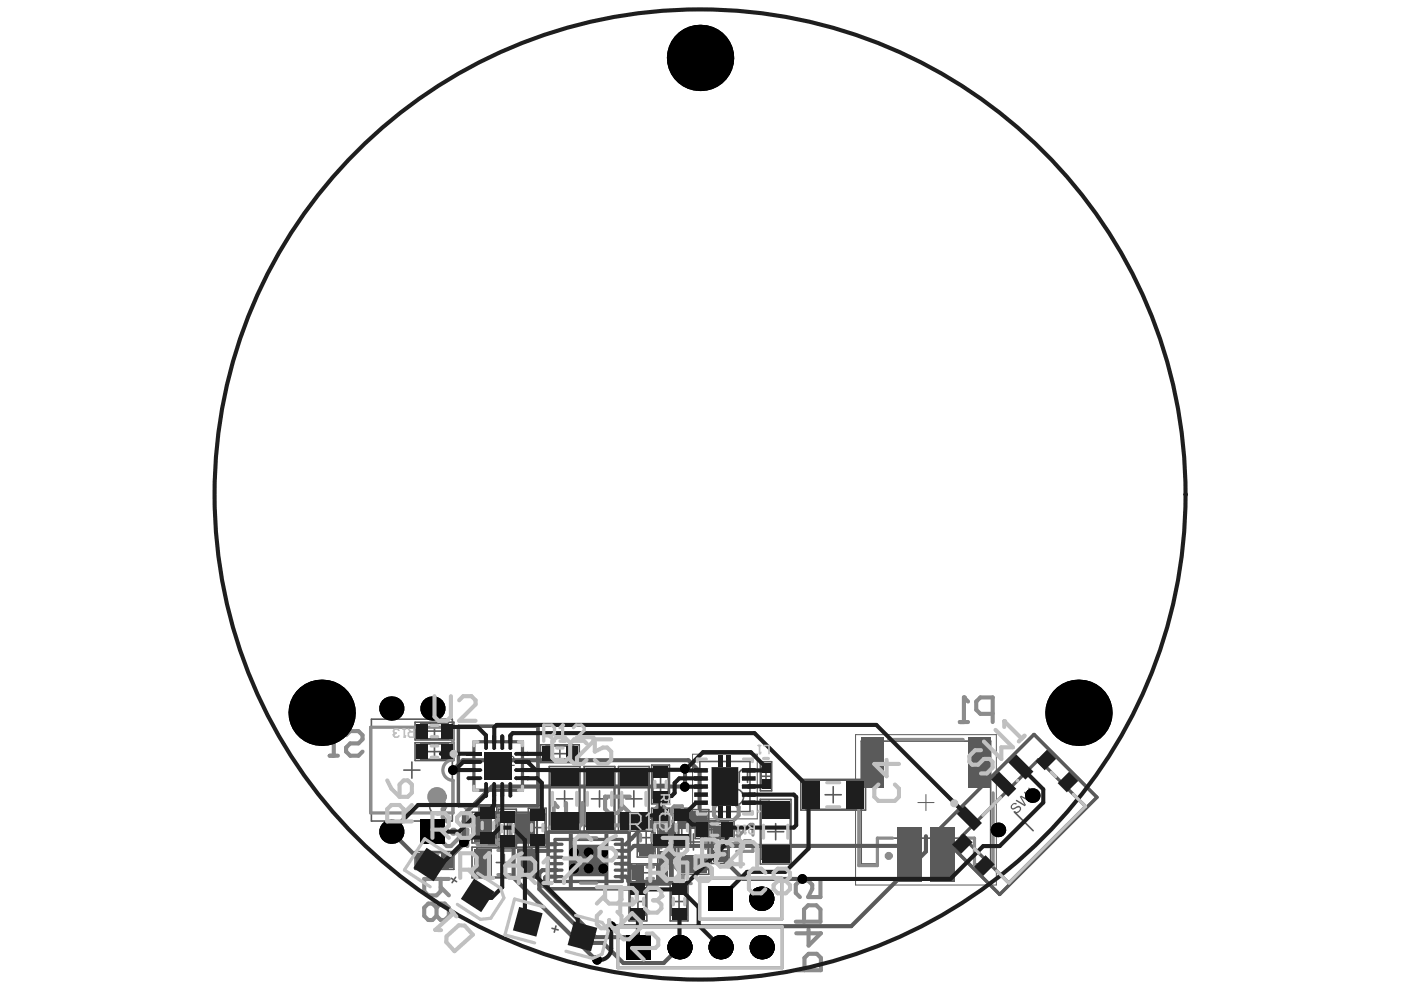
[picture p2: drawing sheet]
<svg xmlns="http://www.w3.org/2000/svg" width="297mm" height="210mm" viewBox="0 0 297 210" stroke-linecap="round" stroke-linejoin="round" font-family="sans-serif">
<path d="M123.1 182.4h3.4M124.8 180.7v3.5" fill="none" stroke="#5a5a5a" stroke-width=".34"/>
<path d="M116.2 176.4h17.2v12h-17.2zM117.7 178h14.2v8.9h-14.2z" fill="none" stroke="#5a5a5a" stroke-width=".69"/>
<g fill="#5a5a5a">
<path d="M124.9 181l.3-.2h1.8v.2h-1.2a.57 .57 0 0 0-.7 .4 .57 .57 0 0 0 .2 .7l1.7 .1v.2h-1.2a.8 .8 0 0 1-.9-.2 .8 .8 0 0 1-.1-.9z"/>
<path d="M124.8 179.4h2.2v.2l-.5 .6h-.3l.3-.5h-1.7z"/>
</g>
<g fill="none" stroke="#5a5a5a" stroke-width=".34">
<path d="M78.7 152.5h17.2v21.6h-17.2zM88 153.1h8.2v3.8h-8.2zM88 157.5h8.2v3.7h-8.2zM89.2 153.4h5.8v3.2h-5.8zM89.2 157.7h5.8v3.3h-5.8zM90.5 155h3.2M90.5 159.4h3.2M92.1 153.4v3.2M92.1 157.7v3.3M114.6 157.9h8.2v3.8h-8.2zM115.8 158.2h5.8v3.2h-5.8zM117.1 159.8h3.2"/>
<path d="M118.7 158.2v3.2M182.6 157.1h27.4v26.1h-3.4v-5.5h-20.6v5.5h-3.4zM85.6 163.3h3.4M87.3 161.6v3.4M100.1 172.2h13.7v6.5h-13.7zM100.1 179.6h13.7v6.5h-13.7zM101.1 179.8h11.7v6.2h-11.7zM101.1 172.4h11.7v6.2h-11.7zM101.6 170.9h3.7v8.2h-3.7zM101.8 175h3.3M101.8 172.1h3.3v5.8h-3.3zM103.4 173.4v3.3"/>
<path d="M103.9 162.4h3.4M105.2 175.5h3.4M105.6 160.7v3.4M105.7 179.8v-8.2h3.8v8.2M106 175.7h3.2M106 172.8h3.2v5.8h-3.2zM106.9 173.8v3.4M107.6 174.1v3.2M112 171.4h3.8v8.2h-3.8zM112.3 175.5h3.2M112.3 172.6h3.2v5.8h-3.2zM113.9 173.8v3.3"/>
<path d="M116.4 162.5h6.6v13.7h-6.6zM116.6 163.5h6.2v11.7h-6.2zM118 169.4h3.4M119.7 167.7v3.4M123.9 162.5h6.5v13.7h-6.5zM124 163.5h6.2v11.7h-6.2zM125.4 169.4h3.4M127.1 167.7v3.4M131.1 162.5h6.5v13.7h-6.5zM131.3 163.5h6.2v11.7h-6.2zM132.7 169.4h3.4M134.4 167.7v3.4"/>
<path d="M135.1 173.5h3.8v8.2h-3.8zM135.4 177.6h3.2M135.4 174.7h3.2v5.8h-3.2zM137 176v3.2M138.2 171.4h3.7v8.2h-3.7zM138.2 162.2h3.7v8.2h-3.7zM138.4 175.5h3.3M138.4 166.3h3.3M138.4 172.6h3.3v5.8h-3.3zM138.4 163.4h3.3v5.8h-3.3zM139.5 175h3.7v8.2h-3.7zM139.7 179.1h3.3"/>
<path d="M139.7 176.2h3.3v5.8h-3.3zM140.1 164.7v3.3M140.1 173.8v3.3M141.4 177.5v3.2M142.7 171.4h3.7v8.2h-3.7zM142.9 175.5h3.3M142.9 172.6h3.3v5.8h-3.3zM143.8 171.7h6.5v13.7h-6.5zM143.9 172.7h6.2v11.6h-6.2zM144.5 173.8v3.3M145.3 178.5h3.4M147 176.8v3.4"/>
<path d="M147.4 174h8.2v3.8h-8.2zM148.4 161.5h10.6v10.6h-10.6zM148.6 174.3h5.8v3.2h-5.8zM149.9 175.9h3.2M150.8 174.8h3.8v8.3h-3.8zM151.1 179h3.2M151.1 176h3.2v5.9h-3.2zM151.5 174.3v3.2M152.7 177.3v3.3M161.2 169.5h6.5v13.7h-6.5zM161.2 161.5h2.4v6.2h-2.4zM161.4 170.5h6.1v11.7h-6.1z"/>
<path d="M161.4 164.6h2M161.4 162.7h2v3.8h-2zM162.4 163.6v2M162.7 176.3h3.5M164.5 174.6v3.5M169.8 165.2h13.7v6.6h-13.7zM170.8 165.4h11.7v6.2h-11.7zM174.9 168.5h3.5M176.7 166.8v3.4M215 172.1l4.1 4M219.1 172.1l-4.1 4M88 180.6h8.2v3.7h-8.2z"/>
<path d="M89.2 180.8h5.8v3.3h-5.8zM90.5 182.4h3.2M92.1 180.8v3.3M105.2 182.9h3.4M106.9 181.2v3.4M133.4 187h3.7v8.3h-3.7zM133.6 191.1h3.3M133.6 188.2h3.3v5.9h-3.3zM133.8 183.2h8.2v3.7h-8.2zM135 183.4h5.8v3.3h-5.8zM135.3 189.5v3.3M136.2 185h3.3"/>
<path d="M137.9 183.4v3.3M142.1 187h3.8v8.3h-3.8zM142.3 191.1h3.3M142.3 188.2h3.3v5.9h-3.3zM144 189.5v3.3"/>
<circle cx="92.8" cy="171" r="1.71"/>
<circle cx="155.9" cy="169" r="1.71"/>
</g>
<path d="M146.8 159.9h13.8v13.7h-13.8zM181.4 155.8h29.8v31.8h-29.8zM194.6 170.2h3.4M196.3 168.4v3.5" fill="none" stroke="#5a5a5a" stroke-width=".21"/>
<path d="M97.2 154h16.9v16.8h-16.9zM198.6 176.3l20.6-20.6 13.4 13.3-20.6 20.7z" fill="none" stroke="#5a5a5a" stroke-width=".69"/>
<g fill="#5a5a5a">
<path d="M214.4 170.7a.95 .95 0 0 1 1.2-.3l-.2 .2a.53 .53 0 0 0-.7 .1 .53 .53 0 0 0 0 .7l.4-.1a.96 .96 0 0 1 1.2-.3 .93 .93 0 0 1-.6 1.4l-.5-.1-.2-.1 .2-.2a.63 .63 0 0 0 .8 0 .63 .63 0 0 0 .1-.8l-.6 .1a.67 .67 0 0 1-.6 .3 .67 .67 0 0 1-.6-.4z"/>
<path d="M215.5 169.5l1.7 1.1-1-1.7 .3-.2 1.6 .9-1-1.6 .3-.2 1.1 1.9-.3 .3-1.6-1.1 .9 1.8-.2 .2-2-1.1z"/>
<path d="M218.1 166.9l1.6 1.6-.2 .2-1.2-1.2-.1 .6-.2-.2z"/>
<path d="M105.6 160.2h.3v1.3a.52 .52 0 0 0 .7 .6 .51 .51 0 0 0 .4-.6v-1.3h.3v1.3a.85 .85 0 0 1-1.2 .9l-.5-.3z"/>
<path d="M107.8 160.4a.74 .74 0 0 1 1.2 .1 .74 .74 0 0 1-.4 1.1l-.6 .5h1.1v.3h-1.5l.1-.3 .5-.6a.76 .76 0 0 0 .6-.8 .41 .41 0 0 0-.5-.3 .41 .41 0 0 0-.3 .4h-.3z"/>
</g>
<path d="M97.2 154h16.9v16.8h-16.9zM100.5 157.3h10.3v10.3h-10.3zM198.6 176.3l20.6-20.6 13.4 13.3-20.6 20.7zM203.9 177.3l16.3-16.3 9.9 10-16.2 16.2z" fill="none" stroke="#5a5a5a" stroke-width=".69"/>
<path d="M95.7 186.2l1.1 .7M96.6 186l-.7 1.1M117 196.8l1.4 .4M117.9 196.3l-.4 1.4" fill="none" stroke="#5a5a5a" stroke-width=".34"/>
<path d="M154.1 165v.5l.5 .4h.8l.5-.4M156.7 165.9v-2.2l.5-.4h.9l.4 .4v2.2" fill="none" stroke="#5a5a5a" stroke-width=".35"/>
<circle cx="154.1" cy="165" r=".17" fill="#5a5a5a"/>
<path d="M154.6 164.6l-.5 .4M154.6 164.6h.4M155.9 163.7l-.5-.4h-.8l-.5 .4v.5l.5 .4" fill="none" stroke="#5a5a5a" stroke-width=".35"/>
<g fill="none" stroke="#8c8c8c" stroke-width=".69">
<path d="M188.4 156.8h15.8M96.1 161.1v-6.9h-17.5v18.2h17.5v-6.9M105.6 178h2.7M105.6 172.9h2.7M123.1 177.6h3.4M135.8 176.9v1.4M138.2 176.9v1.4M140.2 178.4v1.4M142.6 178.4v1.4M144.4 177.1v2.8M149.6 177.1v2.8M151.5 178.3v1.3"/>
<path d="M153.9 178.3v1.3M182.1 168.1v15.4h3.9v-5.8h3.3M210.6 168.1v15.4h-4v-5.8h-3.2M91.4 181.2h1.4M91.4 183.6h1.4M105.6 180.3h2.7M105.6 185.4h2.7M123.1 187.2h3.4M131 196.5h34.9v8.7h-34.9zM137.2 186.2h1.4M137.2 183.8h1.4M148.3 186.2h17.5v8.7h-17.5z"/>
</g>
<path d="M101.3 179h1.7M102.1 173.7v5.3M104.8 174.6l.8-.9h1.8l.8 .9v3.5l-.8 .9h-1.8l-.8-.9" fill="none" stroke="#8c8c8c" stroke-width=".87"/>
<circle cx="102.1" cy="173.7" r=".44" fill="#8c8c8c"/>
<path d="M102.1 173.7l.9 .9M116.5 175.5h1.8M117.4 170.2v5.3M120 170.2v4.4l.9 .9h1.7l.9-.9v-4.4" fill="none" stroke="#8c8c8c" stroke-width=".87"/>
<circle cx="117.4" cy="170.2" r=".44" fill="#8c8c8c"/>
<path d="M70.8 155v5.2M73.4 155.9l.9-.9h1.7l.9 .9v.8l-.9 .9h-1.7l-.9 .9v.9l.9 .8h1.7l.9-.8M69.9 160.2h1.7M117.4 170.2l.9 .9" fill="none" stroke="#8c8c8c" stroke-width=".87"/>
<circle cx="70.8" cy="155" r=".44" fill="#8c8c8c"/>
<path d="M70.8 155l.8 .9M128.3 175h5.2M131.8 168.9v2.6l-.9 .9h-1.7l-.9-.9v-2.6h5.2M131.8 170.6l1.7 1.8M133.5 174.1v1.8M92.6 192.5l-.9-.9h-.9l-.9 .9v1.7l.9 .9h.9l.9-.9M92.6 192.5l.8-.9h.9l.9 .9v1.7l-.9 .9h-.9l-.8-.9M92.6 192.5v1.7M93.4 186.4v2.6l-.8 .8h-1.8l-.9-.8v-2.6h5.3M93.4 188.1l1.8 1.7" fill="none" stroke="#8c8c8c" stroke-width=".87"/>
<path d="M141.2 171.4l-.5-.5h-1.2l-.6 .5v.6l2.3 2.3h-2.3M143.5 173.2l-1.1 1.1M144.7 173.2h-1.8l-.5-.6v-1.2l.5-.5h1.8v3.4M156.2 177.1h.6l2.3-2.3h.5v2.3M156.2 178.2l1.1 1.2M145.4 182.2v1.7l-.6 .6h-1.1l-.6-.6v-1.7h3.5M145.4 183.3l1.2 1.2M146.6 187.3h-3.5l1.7-1.7v2.3M156.2 180.5h3.4v-1.7l-.5-.6h-1.2l-.6 .6v1.7" fill="none" stroke="#8c8c8c" stroke-width=".69"/>
<circle cx="128.3" cy="175" r=".44" fill="#8c8c8c"/>
<path d="M203.5 153.1h1.7M204.4 147.9v5.2M210.5 151.4h-2.6l-.9-.9v-1.8l.9-.8h2.6v5.2M129.2 174.1l-.9 .9M168.7 195.4h5.3v-2.6l-.9-.9h-1.8l-.8 .9v2.6M171.4 197v3.5l2.6-2.6h-5.2M174 186.7v3.5h-2.7l.9-1.7v-.9l-.9-.9h-1.7l-.9 .9v1.7l.9 .9M168.8 205.7h5.2v-2.6l-.8-.9h-1.8l-.8 .9v2.6" fill="none" stroke="#8c8c8c" stroke-width=".87"/>
<circle cx="204.4" cy="147.9" r=".44" fill="#8c8c8c"/>
<path d="M204.4 147.9l.8 .8M152.3 173.7l-.9-.8v-1.8l.9-.9h3.4l.9 .9v1.8l-.9 .8M152.3 175.5l-.9 .8v1.8l.9 .9h.8" fill="none" stroke="#8c8c8c" stroke-width=".87"/>
<circle cx="153.1" cy="179" r=".44" fill="#8c8c8c"/>
<path d="M94.7 174.2l-.8-.9v-1.7l.8-.9h3.5l.9 .9v1.7l-.9 .9M94.7 175.9l-.8 .9v1.7l.8 .9h.9l3.5-3.5v3.5M154 178.1l-.9 .9M154 177.2v.9M155.7 175.5l.9 .8v1.8l-.9 .9h-.8l-.9-.9" fill="none" stroke="#8c8c8c" stroke-width=".87"/>
<g fill="none" stroke="#8c8c8c" stroke-width=".86">
<circle cx="96.1" cy="176.3" r=".43"/>
<circle cx="114.8" cy="187.5" r=".43"/>
<circle cx="188.4" cy="181.5" r=".43"/>
</g>
<path d="M96.1 161.1a2.18 2.18 0 0 0-2.2 2.2 2.18 2.18 0 0 0 2.2 2.2" fill="none" stroke="#8c8c8c" stroke-width=".69"/>
<circle cx="92.6" cy="168.9" r="1.03" fill="none" stroke="#8c8c8c" stroke-width="2.1"/>
<g fill="#5a5a5a">
<path d="M116.6 185.5h2.5a.34 .34 0 0 1 .4 .4 .34 .34 0 0 1-.4 .3h-2.5z"/>
<path d="M116.6 184.2h2.5a.34 .34 0 0 1 .4 .3 .34 .34 0 0 1-.4 .3h-2.5z"/>
<path d="M116.6 182.8h2.5a.34 .34 0 0 1 .4 .3 .34 .34 0 0 1-.4 .4h-2.5z"/>
<path d="M116.6 181.4h2.5a.34 .34 0 0 1 .4 .4 .34 .34 0 0 1-.4 .3h-2.5z"/>
<path d="M116.6 180h2.5a.34 .34 0 0 1 .4 .4 .34 .34 0 0 1-.4 .3h-2.5z"/>
<path d="M116.6 178.7h2.5a.34 .34 0 0 1 .4 .3 .34 .34 0 0 1-.4 .4h-2.5z"/>
<path d="M130.2 178.8l.2-.1h2.6v.7h-2.6l-.2-.2z"/>
<path d="M130.2 180.2l.2-.2h2.6v.7h-2.6l-.2-.1z"/>
<path d="M130.2 181.6l.2-.2h2.6v.7h-2.6l-.2-.2z"/>
<path d="M130.2 182.9l.2-.1h2.6v.7h-2.6l-.3-.3z"/>
<path d="M130.2 184.3l.2-.1h2.6v.6h-2.6l-.2-.1z"/>
<path d="M130.2 185.7l.2-.2h2.6v.7h-2.6l-.2-.1z"/>
<path d="M120.6 176.8h.9v2.3h6.6v-2.3h.9v11.3h-.9v-2.3h-6.6v2.3h-.9z"/>
</g>
<path d="M108.9 179.2v6.9l17.4 17.4 .3-.1 .3 .3M134.4 179.3h56.7l1.8 1.8M147 173.9l1.3 1.3h2.8l.8 .7h.8M196.3 177.3v3.3l-15.8 15.8h-50.9M115.8 185.9l-.2 .2v1.9l10.7 10.7h6.9l2.2 2.1M118 184.5h-3l-.7 .6v3.4l11.5 11.4h2.1l4.3 4.3h8.5M131.6 185.9h1.1l.5 .5v.4l.6 .6h8.2M131.6 183.1h1.7l.8 .8M152.7 181.5l4.8 4.9h12.6" fill="none" stroke="#5a5a5a" stroke-width=".87"/>
<circle cx="134.1" cy="183.9" r=".44" fill="#5a5a5a"/>
<g fill="none" stroke="#5a5a5a" stroke-width=".87">
<path d="M83 176.3l6.1 6.1h.4M96 163.3l2.1-2.1h47.8l2.4 2.4v8.8l.2 .2h.8M111.6 175.5v1l-2.7 2.7M113.4 177.6h1.5l1.4 1.4h1.7M134 177.7v.1M134.4 179.3l-1 1.1h-1.8M136.8 174.9l-4.2 4.2M145.2 163v3M145.7 166.8h-41.4l-5.9 5.9v6.2l-2.5 2.4h-.4l-.8 .8v.3M147 173.9l-1.4 1.4-5 .1-.2-.2h-3.3l-.1-.2M112.2 180.4h4.4M115.8 185.9h2.2"/>
<path d="M134.1 183.9l.8 .7M142.4 181.1v5.8l-.4 .5M144.1 200.8l-3.4 3.4"/>
</g>
<g fill="#000">
<circle cx="148.4" cy="12.3" r="7"/>
<circle cx="68.2" cy="151.1" r="7"/>
<circle cx="83" cy="150.2" r="2.57"/>
<circle cx="91.7" cy="150.2" r="2.57"/>
<circle cx="228.7" cy="151.1" r="7"/>
<circle cx="83" cy="176.3" r="2.57"/>
<circle cx="96" cy="163.3" r="1.03"/>
<circle cx="98.4" cy="178.6" r="1.03"/>
<circle cx="145.2" cy="166.8" r="1.03"/>
<circle cx="145.2" cy="163" r="1.03"/>
<circle cx="152" cy="164.2" r=".86"/>
<circle cx="152" cy="169.3" r=".86"/>
<circle cx="153.7" cy="166.8" r=".86"/>
<circle cx="155.4" cy="164.2" r=".86"/>
<circle cx="155.4" cy="169.3" r=".86"/>
<circle cx="211.6" cy="176" r="1.54"/>
<circle cx="218.9" cy="168.7" r="1.54"/>
<circle cx="121.7" cy="184.2" r="1.03"/>
<circle cx="121.7" cy="180.7" r="1.03"/>
<circle cx="124.8" cy="184.2" r="1.03"/>
<circle cx="124.8" cy="180.7" r="1.03"/>
<circle cx="127.9" cy="184.2" r="1.03"/>
<circle cx="127.9" cy="180.7" r="1.03"/>
<circle cx="129.6" cy="196.4" r="1.03"/>
<circle cx="161.4" cy="190.5" r="2.57"/>
<circle cx="170.1" cy="186.4" r="1.03"/>
<circle cx="126.6" cy="203.5" r="1.03"/>
<circle cx="144.1" cy="200.8" r="2.57"/>
<circle cx="152.8" cy="200.8" r="2.57"/>
<circle cx="161.5" cy="200.8" r="2.57"/>
</g>
<g fill="#000">
<path d="M89.1 173.8h5.2v5.1h-5.2z" fill-rule="evenodd"/>
<path d="M132.8 198.3h5.1v5.1h-5.1z" fill-rule="evenodd"/>
<path d="M132.8 198.3h5.1v5.1h-5.1z" fill-rule="evenodd"/>
<path d="M150.1 188h5.2v5.1h-5.2z" fill-rule="evenodd"/>
<path d="M150.1 188h5.2v5.1h-5.2z" fill-rule="evenodd"/>
</g>
<g fill="#5a5a5a">
<path d="M151.1 175.2h3.1v2.4h-3.1z" fill-rule="evenodd"/>
<path d="M151.1 180.3h3.1v2.4h-3.1z" fill-rule="evenodd"/>
<path d="M144.1 172h5.8v3.8h-5.8z" fill-rule="evenodd"/>
<path d="M144.1 181.3h5.8v3.7h-5.8z" fill-rule="evenodd"/>
<path d="M135.5 179h3v2.4h-3z" fill-rule="evenodd"/>
<path d="M135.5 173.8h3v2.4h-3z" fill-rule="evenodd"/>
<path d="M100.4 172.6h3.8v5.8h-3.8z" fill-rule="evenodd"/>
<path d="M109.7 172.6h3.8v5.8h-3.8z" fill-rule="evenodd"/>
<path d="M109.7 180h3.8v5.8h-3.8z" fill-rule="evenodd"/>
<path d="M100.4 180h3.8v5.8h-3.8z" fill-rule="evenodd"/>
<path d="M139.8 180.5h3.1v2.4h-3.1z" fill-rule="evenodd"/>
<path d="M139.8 175.3h3.1v2.4h-3.1z" fill-rule="evenodd"/>
<path d="M134.1 183.5h2.4v3.1h-2.4z" fill-rule="evenodd"/>
<path d="M139.2 183.5h2.4v3.1h-2.4z" fill-rule="evenodd"/>
<path d="M182.6 156.4h4.8v10.7h-4.8z" fill-rule="evenodd"/>
<path d="M205.2 156.4h4.8v10.7h-4.8z" fill-rule="evenodd"/>
<path d="M190.3 175.3h5.2v11.7h-5.2z" fill-rule="evenodd"/>
<path d="M197.2 175.3h5.1v11.7h-5.1z" fill-rule="evenodd"/>
<path d="M93.5 180.9h2.4v3.1h-2.4z" fill-rule="evenodd"/>
<path d="M88.3 180.9h2.4v3.1h-2.4z" fill-rule="evenodd"/>
</g>
<g fill="#5a5a5a">
<circle cx="118" cy="185.9" r=".31"/>
<circle cx="118" cy="184.5" r=".31"/>
<circle cx="118" cy="183.1" r=".31"/>
<circle cx="118" cy="181.8" r=".31"/>
<circle cx="118" cy="180.4" r=".31"/>
<circle cx="118" cy="179" r=".31"/>
<circle cx="131.6" cy="179" r=".31"/>
<circle cx="131.6" cy="180.4" r=".31"/>
<circle cx="131.6" cy="181.8" r=".31"/>
<circle cx="131.6" cy="183.1" r=".31"/>
<circle cx="131.6" cy="184.5" r=".31"/>
<circle cx="131.6" cy="185.9" r=".31"/>
<circle cx="124.8" cy="182.4" r="3"/>
</g>
<path d="M104.8 157.3v-3.1l.5-.5h80.5l19.7 19.8M108.7 155.4h51.3l12 12.1v1l-.6 .6v10.8l-4.9 5M216.4 162.6l4.8 4.8v2.8l-9.2 9.2h-3.5l-7 7h-31.4M129.6 196.4v4.7" fill="none" stroke="#1e1e1e" stroke-width=".87"/>
<circle cx="126.6" cy="203.5" r=".44" fill="#1e1e1e"/>
<path d="M159.2 159.5l3 3M103 168.7h-.2l-2 2M103.1 167.5v1.2M103.1 168.7h-.1M148.6 165.1l-4.6-.1-1 1M148.6 166.8h-2.9" fill="none" stroke="#1e1e1e" stroke-width=".87"/>
<circle cx="162" cy="162.3" r=".44" fill="#1e1e1e"/>
<path d="M159.2 159.5h-10.1l-3.9 3.8M88.6 170.7h12.2M96.1 163.3h-.1M96.1 163.3h.4M102.5 177.5l-2.8 .1-1 1h-.5l-5.2 5.2h-.2M108.6 175.5h-2.6l-2.6 2.5M143 166v2.1l-.6 .7h-2.2l-.1 .1M145.2 163l-.2 .2-4.9 .1M158.8 168.5h9.5l.5 .5v6l-.5 .5h-13.4l-.8 .7v2.6M135.3 188.6h9l3.8 3.8v3.8l4.7 4.6M166.5 184.9h-8.1l-5.7 5.6" fill="none" stroke="#1e1e1e" stroke-width=".87"/>
<circle cx="162.2" cy="162.5" r=".44" fill="#1e1e1e"/>
<g fill="none" stroke="#1e1e1e" stroke-width=".87">
<path d="M93.5 159.8h7.1M93.9 159.8h.1M94.7 155l.8-.9h5.8l1.7 1.8 .1 1.5M104.8 157.3v.1M106.5 156.2v1.2M108.7 155.4l-.5 .6v1.4M117 158.8l-1 1M88.6 170.7l-5.6 5.6M100.6 161.6h-2.4l-1.7 1.7h4.1M104.8 167.5v3.2l-.4 .3v1.1l-.7 .8-.6-.3h-2l-3.8 3.7h-5.6M106.5 167.5v6.3M107.6 178.3h-.4l-.7 .7v9.1l-2.3 2.3h-.7"/>
<path d="M108.6 175.5l2.7 2.6v17.3M110.7 161.6h1.2M110.7 165h1.2M111.9 165h.1M113.9 165l1 1M113.9 178v8l8.6 8.6v1.7l2.3 2.3M116.7 163.3h1.6l1.4 1.4M119.7 163.3h5.5M125.2 163.3h14.9M125.2 163.3l1.5 1.4h.4M140.1 168.9v4h-4.6l-1.1 1.1M144.5 172.9h.4"/>
<path d="M144.9 172.9l1.9 1.9h1.4l.7 .8v.3M145.2 163.3h3.4M147.5 170.2l-2.6 2.7M154.1 178.8l-9.8 9.8M158.8 170.2h4.3l1.5 1.5M162.4 166.3l-.4 .4-3.2 .1M162.4 162.9l-.4 .4h-3.2M135.3 193.7l.1 7.1M144 193.7l.1 7.1"/>
</g>
<circle cx="111.9" cy="161.6" r=".44" fill="#1e1e1e"/>
<path d="M110.7 159.8h5.3M107.3 173.8h.1M111.9 165h2M111.9 161.6l1.7 1.7M113.6 163.3h.1M114.9 166v7M116.7 163.3h-6" fill="none" stroke="#1e1e1e" stroke-width=".87"/>
<circle cx="121.8" cy="204.2" r=".44" fill="#1e1e1e"/>
<path d="M121.7 204.1l.1 .1" fill="none" stroke="#1e1e1e" stroke-width=".87"/>
<g fill="#1e1e1e">
<path d="M154.1 170.9h.9v2.4h-.9z" fill-rule="evenodd"/>
<path d="M152.4 170.9h.9v2.4h-.9z" fill-rule="evenodd"/>
<path d="M152.4 160.3h.9v2.4h-.9z" fill-rule="evenodd"/>
<path d="M154.1 160.3h.9v2.4h-.9z" fill-rule="evenodd"/>
</g>
<g fill="none" stroke="#1e1e1e" stroke-width=".87">
<path d="M129.6 201.1a2.5 2.5 0 0 1-3 2.4"/>
<circle cx="148.5" cy="104.8" r="102.9"/>
</g>
<g fill="#000">
<circle cx="148.4" cy="12.3" r="7"/>
<circle cx="68.2" cy="151.1" r="7"/>
<circle cx="83" cy="150.2" r="2.57"/>
<circle cx="91.7" cy="150.2" r="2.57"/>
<circle cx="228.7" cy="151.1" r="7"/>
<circle cx="83" cy="176.3" r="2.57"/>
<circle cx="96" cy="163.3" r="1.03"/>
<circle cx="98.4" cy="178.6" r="1.03"/>
<circle cx="145.2" cy="166.8" r="1.03"/>
<circle cx="145.2" cy="163" r="1.03"/>
<circle cx="152" cy="164.2" r=".86"/>
<circle cx="152" cy="169.3" r=".86"/>
<circle cx="153.7" cy="166.8" r=".86"/>
<circle cx="155.4" cy="164.2" r=".86"/>
<circle cx="155.4" cy="169.3" r=".86"/>
<circle cx="211.6" cy="176" r="1.54"/>
<circle cx="218.9" cy="168.7" r="1.54"/>
<circle cx="121.7" cy="184.2" r="1.03"/>
<circle cx="121.7" cy="180.7" r="1.03"/>
<circle cx="124.8" cy="184.2" r="1.03"/>
<circle cx="124.8" cy="180.7" r="1.03"/>
<circle cx="127.9" cy="184.2" r="1.03"/>
<circle cx="127.9" cy="180.7" r="1.03"/>
<circle cx="129.6" cy="196.4" r="1.03"/>
<circle cx="161.4" cy="190.5" r="2.57"/>
<circle cx="170.1" cy="186.4" r="1.03"/>
<circle cx="126.6" cy="203.5" r="1.03"/>
<circle cx="144.1" cy="200.8" r="2.57"/>
<circle cx="152.8" cy="200.8" r="2.57"/>
<circle cx="161.5" cy="200.8" r="2.57"/>
</g>
<g fill="#000">
<path d="M89.1 173.8h5.2v5.1h-5.2z" fill-rule="evenodd"/>
<path d="M132.8 198.3h5.1v5.1h-5.1z" fill-rule="evenodd"/>
<path d="M132.8 198.3h5.1v5.1h-5.1z" fill-rule="evenodd"/>
<path d="M150.1 188h5.2v5.1h-5.2z" fill-rule="evenodd"/>
<path d="M150.1 188h5.2v5.1h-5.2z" fill-rule="evenodd"/>
</g>
<g fill="#1e1e1e">
<path d="M210.1 165.3l1.7-1.7 3.7 3.6-1.7 1.7z" fill-rule="evenodd"/>
<path d="M213.8 161.7l1.7-1.7 3.6 3.6-1.7 1.7z" fill-rule="evenodd"/>
<path d="M202.9 172.6l1.7-1.7 3.6 3.6-1.7 1.7z" fill-rule="evenodd"/>
<path d="M201.8 179.1l2.5-2.5 1.9 2-2.4 2.4z" fill-rule="evenodd"/>
<path d="M219.6 161.4l2.4-2.5 1.9 2-2.4 2.4z" fill-rule="evenodd"/>
<path d="M206.5 183.7l2.5-2.4 1.9 2-2.4 2.4z" fill-rule="evenodd"/>
<path d="M224.2 166.1l2.5-2.5 1.9 2-2.4 2.4z" fill-rule="evenodd"/>
<path d="M143 171.7h3.1v2.4h-3.1z" fill-rule="evenodd"/>
<path d="M143 176.8h3.1v2.4h-3.1z" fill-rule="evenodd"/>
<path d="M138.5 171.7h3.1v2.4h-3.1z" fill-rule="evenodd"/>
<path d="M138.5 176.8h3.1v2.4h-3.1z" fill-rule="evenodd"/>
<path d="M100.5 186.3l4.3 2.8-2.8 4.3-4.3-2.8z" fill-rule="evenodd"/>
<path d="M90.4 179.7l4.4 2.8-2.8 4.4-4.4-2.8z" fill-rule="evenodd"/>
<path d="M142.4 187.4h3.1v2.4h-3.1z" fill-rule="evenodd"/>
<path d="M142.4 192.5h3.1v2.4h-3.1z" fill-rule="evenodd"/>
<path d="M133.7 187.4h3.1v2.4h-3.1z" fill-rule="evenodd"/>
<path d="M133.7 192.5h3.1v2.4h-3.1z" fill-rule="evenodd"/>
<path d="M151 162.7h5.4l.1 .1v7.9l-.1 .2h-5.4l-.1-.2v-7.9z" fill-rule="evenodd"/>
<path d="M157.5 169.7h2.5l.2 .2v.6l-.2 .2h-2.5l-.2-.2v-.6z" fill-rule="evenodd"/>
<path d="M157.3 168.2l.2-.2h2.5l.2 .2v.6l-.2 .2h-2.5l-.2-.2z" fill-rule="evenodd"/>
<path d="M157.3 166.5l.2-.2h2.5l.2 .2v.6l-.2 .1h-2.5l-.2-.1z" fill-rule="evenodd"/>
<path d="M157.3 164.7l.2-.1h2.5l.2 .1v.7l-.2 .1h-2.5l-.2-.1z" fill-rule="evenodd"/>
<path d="M157.5 162.9h2.5l.2 .1v.6l-.2 .2h-2.5l-.2-.2v-.6z" fill-rule="evenodd"/>
<path d="M147.2 163l.1-.1h2.6l.2 .1v.6l-.2 .2h-2.6l-.1-.2z" fill-rule="evenodd"/>
<path d="M147.2 164.7l.1-.1h2.6l.2 .1v.7l-.2 .1h-2.6l-.1-.1z" fill-rule="evenodd"/>
<path d="M147.2 166.5l.1-.2h2.6l.2 .2v.6l-.2 .1h-2.6l-.1-.1z" fill-rule="evenodd"/>
<path d="M147.2 168.2l.1-.2h2.6l.2 .2v.6l-.2 .2h-2.6l-.1-.2z" fill-rule="evenodd"/>
<path d="M147.2 169.9l.1-.2h2.6l.2 .2v.6l-.2 .2h-2.6l-.1-.2z" fill-rule="evenodd"/>
<path d="M88.3 153.5h2.4v3h-2.4z" fill-rule="evenodd"/>
<path d="M93.5 153.5h2.4v3.1h-2.4z" fill-rule="evenodd"/>
<path d="M138.5 167.7h3.1v2.4h-3.1z" fill-rule="evenodd"/>
<path d="M138.5 162.6h3.1v2.4h-3.1z" fill-rule="evenodd"/>
<path d="M179.4 165.6h3.8v5.8h-3.8z" fill-rule="evenodd"/>
<path d="M170.1 165.6h3.8v5.8h-3.8z" fill-rule="evenodd"/>
<path d="M102.7 159.5h5.8v5.8h-5.8z" fill-rule="evenodd"/>
<path d="M102.6 156.1l.5-.4 .4 .4v2.5l-.4 .4-.5-.4z" fill-rule="evenodd"/>
<path d="M104.4 156.1l.4-.4 .4 .4v2.5l-.4 .4-.4-.4z" fill-rule="evenodd"/>
<path d="M106.1 156.1l.4-.4 .4 .4v2.5l-.4 .4-.4-.4z" fill-rule="evenodd"/>
<path d="M107.8 156.1l.4-.4 .4 .4v2.5l-.4 .4-.4-.4z" fill-rule="evenodd"/>
<path d="M107.8 166.2l.4-.4 .4 .4v2.5l-.4 .4-.4-.4z" fill-rule="evenodd"/>
<path d="M106.1 166.2l.4-.4 .4 .4v2.5l-.4 .4-.4-.4z" fill-rule="evenodd"/>
<path d="M104.4 166.2l.4-.4 .4 .4v2.5l-.4 .4-.4-.4z" fill-rule="evenodd"/>
<path d="M102.6 166.2l.5-.4 .4 .4v2.5l-.4 .4-.5-.4z" fill-rule="evenodd"/>
<path d="M109 159.8l.4-.4h2.5l.4 .4-.4 .4h-2.5z" fill-rule="evenodd"/>
<path d="M109 161.6l.4-.5h2.5l.4 .5-.4 .4h-2.5z" fill-rule="evenodd"/>
<path d="M109.4 162.9h2.5l.4 .4-.4 .4h-2.5l-.4-.4z" fill-rule="evenodd"/>
<path d="M109 165l.4-.4h2.5l.4 .4-.4 .4h-2.5z" fill-rule="evenodd"/>
<path d="M98.9 165l.4-.4h2.5l.4 .4-.4 .4h-2.5z" fill-rule="evenodd"/>
<path d="M99.3 162.9h2.5l.4 .4-.4 .4h-2.5l-.4-.4z" fill-rule="evenodd"/>
<path d="M98.9 161.6l.4-.5h2.5l.4 .5-.4 .4h-2.5z" fill-rule="evenodd"/>
<path d="M98.9 159.4h3.3v.8h-3.3z" fill-rule="evenodd"/>
<path d="M147.7 174.4h2.4v3.1h-2.4z" fill-rule="evenodd"/>
<path d="M152.9 174.4h2.4v3h-2.4z" fill-rule="evenodd"/>
<path d="M161.5 169.8h5.9v3.8h-5.9z" fill-rule="evenodd"/>
<path d="M161.5 179.1h5.9v3.8h-5.9z" fill-rule="evenodd"/>
<path d="M101.9 171.3h3.1v2.4h-3.1z" fill-rule="evenodd"/>
<path d="M101.9 176.4h3.1v2.4h-3.1z" fill-rule="evenodd"/>
<path d="M161.6 165.3h1.7v2h-1.7z" fill-rule="evenodd"/>
<path d="M161.6 161.8h1.7v2.1h-1.7z" fill-rule="evenodd"/>
<path d="M116.8 162.9h5.8v3.7h-5.8z" fill-rule="evenodd"/>
<path d="M116.8 172.1h5.8v3.8h-5.8z" fill-rule="evenodd"/>
<path d="M124.2 162.9h5.8v3.7h-5.8z" fill-rule="evenodd"/>
<path d="M124.2 172.1h5.8v3.8h-5.8z" fill-rule="evenodd"/>
<path d="M106 171.9h3.1v2.4h-3.1z" fill-rule="evenodd"/>
<path d="M106 177.1h3.1v2.4h-3.1z" fill-rule="evenodd"/>
<path d="M112.4 171.7h3.1v2.4h-3.1z" fill-rule="evenodd"/>
<path d="M112.4 176.8h3.1v2.4h-3.1z" fill-rule="evenodd"/>
<path d="M120.1 158.3h2.4v3h-2.4z" fill-rule="evenodd"/>
<path d="M114.9 158.3h2.4v3h-2.4z" fill-rule="evenodd"/>
<path d="M131.5 162.9h5.8v3.7h-5.8z" fill-rule="evenodd"/>
<path d="M131.5 172.1h5.8v3.8h-5.8z" fill-rule="evenodd"/>
<path d="M88.3 157.8h2.4v3.1h-2.4z" fill-rule="evenodd"/>
<path d="M93.5 157.8h2.4v3.1h-2.4z" fill-rule="evenodd"/>
<path d="M110.1 192.3l4.9 1.3-1.3 5-5-1.3z" fill-rule="evenodd"/>
<path d="M121.7 195.4l4.9 1.3-1.3 5-5-1.3z" fill-rule="evenodd"/>
</g>
<g fill="#1e1e1e">
<path d="M151 170.7v.2zM150.9 170.7h.1v.2z"/>
<path d="M156.4 170.7h.1zM156.4 170.7h.1l-.1 .2z"/>
<path d="M156.4 162.7v.1zM156.4 162.7l.1 .1h-.1z"/>
<path d="M150.9 162.8h.1zM150.9 162.7h.1v.1h-.1z"/>
<path d="M160 170.5h.2zM160 170.5h.2l-.2 .2z"/>
<path d="M160 169.7v.2zM160 169.7l.2 .2h-.2z"/>
<path d="M157.3 169.9h.2zM157.3 169.8l.2-.1v.2h-.2z"/>
<path d="M157.5 170.5v.2zM157.3 170.5h.2v.2z"/>
<path d="M160 168.8h.2zM160 168.8h.2l-.2 .2z"/>
<path d="M160 168v.2zM160 168l.2 .2h-.2z"/>
<path d="M157.3 168.2h.2zM157.3 168h.2v.2h-.2z"/>
<path d="M157.5 168.8v.2zM157.3 168.8h.2v.2z"/>
<path d="M160 167.1h.2zM160 167.1h.2l-.2 .1z"/>
<path d="M160 166.3v.2zM160 166.3l.2 .2h-.2z"/>
<path d="M157.3 166.5h.2zM157.3 166.3h.2v.2h-.2z"/>
<path d="M157.5 167.1v.1zM157.3 167.1h.2v.1z"/>
<path d="M160 165.4h.2zM160 165.4h.2l-.2 .1z"/>
<path d="M160 164.6v.1zM160 164.6l.2 .1h-.2z"/>
<path d="M157.3 164.7h.2zM157.3 164.6h.2v.1h-.2z"/>
<path d="M157.5 165.4v.1zM157.3 165.4h.2v.1z"/>
<path d="M160 163.6h.2zM160 163.6h.2l-.2 .2z"/>
<path d="M160 162.9v.1zM160 162.9l.2 .1h-.2z"/>
<path d="M157.3 163h.2zM157.3 162.9h.2v.1h-.2z"/>
<path d="M157.5 163.6v.2zM157.3 163.6h.2v.2z"/>
<path d="M149.9 163.6h.2zM149.9 163.6h.2l-.2 .2z"/>
<path d="M149.9 162.9v.1zM149.9 162.9l.2 .1h-.2z"/>
<path d="M147.2 163h.1zM147.2 162.9h.1v.1h-.1z"/>
<path d="M147.3 163.6v.2zM147.2 163.6h.1v.2z"/>
<path d="M149.9 165.4h.2zM149.9 165.4h.2l-.2 .1z"/>
<path d="M149.9 164.6v.1zM149.9 164.6l.2 .1h-.2z"/>
<path d="M147.2 164.7h.1zM147.2 164.6h.1v.1h-.1z"/>
<path d="M147.3 165.4v.1zM147.2 165.4h.1v.1z"/>
<path d="M149.9 167.1h.2zM149.9 167.1h.2l-.2 .1z"/>
<path d="M149.9 166.3v.2zM149.9 166.3l.2 .2h-.2z"/>
<path d="M147.2 166.5h.1zM147.2 166.3h.1v.2h-.1z"/>
<path d="M147.3 167.1v.1zM147.2 167.1h.1v.1z"/>
<path d="M149.9 168.8h.2zM149.9 168.8h.2l-.2 .2z"/>
<path d="M149.9 168v.2zM149.9 168l.2 .2h-.2z"/>
<path d="M147.2 168.2h.1zM147.2 168h.1v.2h-.1z"/>
<path d="M147.3 168.8v.2zM147.2 168.8h.1v.2z"/>
<path d="M149.9 170.5h.2zM149.9 170.5h.2l-.2 .2z"/>
<path d="M149.9 169.7v.2zM149.9 169.7l.2 .2h-.2z"/>
<path d="M147.2 169.9h.1zM147.2 169.8l.1-.1v.2h-.1z"/>
<path d="M147.3 170.5v.2zM147.2 170.5h.1v.2z"/>
<path d="M103.1 155.7v.4zM103.1 155.7l.3 .2 .1 .2h-.4z"/>
<path d="M102.6 156.1h.5zM102.7 155.9l.4-.2v.4h-.5z"/>
<path d="M103.1 158.6v.4zM102.6 158.6h.5v.4h-.3z"/>
<path d="M103.1 158.6h.4zM103.1 158.6h.4l-.1 .2-.3 .2z"/>
<path d="M104.8 155.7v.4zM104.8 155.7l.2 .1 .2 .3h-.4z"/>
<path d="M104.4 156.1h.4zM104.4 155.9l.4-.2v.4h-.4z"/>
<path d="M104.8 158.6v.4zM104.4 158.6h.4v.4l-.4-.2z"/>
<path d="M104.8 158.6h.4zM104.8 158.6h.4l-.2 .4h-.2z"/>
<path d="M106.5 155.7v.4zM106.5 155.7l.3 .2 .1 .2h-.4z"/>
<path d="M106.1 156.1h.4zM106.1 155.9l.4-.2v.4h-.4z"/>
<path d="M106.5 158.6v.4zM106.1 158.6h.4v.4h-.2z"/>
<path d="M106.5 158.6h.4zM106.5 158.6h.4l-.1 .2-.3 .2z"/>
<path d="M108.2 155.7v.4zM108.2 155.7l.2 .1 .2 .3h-.4z"/>
<path d="M107.8 156.1h.4zM107.8 155.9l.4-.2v.4h-.4z"/>
<path d="M108.2 158.6v.4zM107.8 158.6h.4v.4l-.4-.2z"/>
<path d="M108.2 158.6h.4zM108.2 158.6h.4l-.2 .4h-.2z"/>
<path d="M108.2 165.8v.4zM108.2 165.8l.2 .1 .2 .3h-.4z"/>
<path d="M107.8 166.2h.4zM107.8 166l.4-.2v.4h-.4z"/>
<path d="M108.2 168.7v.4zM107.8 168.7h.4v.4l-.4-.2z"/>
<path d="M108.2 168.7h.4zM108.2 168.7h.4l-.2 .4h-.2z"/>
<path d="M106.5 165.8v.4zM106.5 165.8l.3 .2 .1 .2h-.4z"/>
<path d="M106.1 166.2h.4zM106.1 166l.4-.2v.4h-.4z"/>
<path d="M106.5 168.7v.4zM106.1 168.7h.4v.4h-.2z"/>
<path d="M106.5 168.7h.4zM106.5 168.7h.4l-.1 .2-.3 .2z"/>
<path d="M104.8 165.8v.4zM104.8 165.8l.2 .1 .2 .3h-.4z"/>
<path d="M104.4 166.2h.4zM104.4 166l.4-.2v.4h-.4z"/>
<path d="M104.8 168.7v.4zM104.4 168.7h.4v.4l-.4-.2z"/>
<path d="M104.8 168.7h.4zM104.8 168.7h.4l-.2 .4h-.2z"/>
<path d="M103.1 165.8v.4zM103.1 165.8l.3 .2 .1 .2h-.4z"/>
<path d="M102.6 166.2h.5zM102.7 166l.4-.2v.4h-.5z"/>
<path d="M103.1 168.7v.4zM102.6 168.7h.5v.4h-.3z"/>
<path d="M103.1 168.7h.4zM103.1 168.7h.4l-.1 .2-.3 .2z"/>
<path d="M111.9 159.4v.4zM111.9 159.4l.4 .2v.2h-.4z"/>
<path d="M109 159.8h.4zM109.1 159.6l.3-.2v.4h-.4z"/>
<path d="M109.4 159.8v.4zM109 159.8h.4v.4h-.2z"/>
<path d="M111.9 159.8h.4zM111.9 159.8h.4v.2l-.4 .2z"/>
<path d="M111.9 161.1v.5zM111.9 161.1l.2 .1 .2 .4h-.4z"/>
<path d="M109 161.6h.4zM109.1 161.3l.3-.2v.5h-.4z"/>
<path d="M109.4 161.6v.4zM109 161.6h.4v.4l-.2-.1z"/>
<path d="M111.9 161.6h.4zM111.9 161.6h.4v.2l-.4 .2z"/>
<path d="M111.9 162.9v.4zM111.9 162.9l.4 .2v.2h-.4z"/>
<path d="M109 163.3h.4zM109.1 163.1l.3-.2v.4h-.4z"/>
<path d="M109.4 163.3v.4zM109 163.3h.4v.4l-.2-.1z"/>
<path d="M111.9 163.3h.4zM111.9 163.3h.4v.2l-.4 .2z"/>
<path d="M111.9 164.6v.4zM111.9 164.6l.4 .2v.2h-.4z"/>
<path d="M109 165h.4zM109.1 164.8l.3-.2v.4h-.4z"/>
<path d="M109.4 165v.4zM109 165h.4v.4l-.2-.1z"/>
<path d="M111.9 165h.4zM111.9 165h.4v.2l-.4 .2z"/>
<path d="M101.8 164.6v.4zM101.8 164.6l.4 .2v.2h-.4z"/>
<path d="M98.9 165h.4zM99 164.8l.3-.2v.4h-.4z"/>
<path d="M99.3 165v.4zM98.9 165h.4v.4l-.3-.2z"/>
<path d="M101.8 165h.4zM101.8 165h.4v.2l-.4 .2z"/>
<path d="M101.8 162.9v.4zM101.8 162.9l.4 .2v.2h-.4z"/>
<path d="M98.9 163.3h.4zM99 163.1l.3-.2v.4h-.4z"/>
<path d="M99.3 163.3v.4zM98.9 163.3h.4v.4l-.3-.2z"/>
<path d="M101.8 163.3h.4zM101.8 163.3h.4v.2l-.4 .2z"/>
<path d="M101.8 161.1v.5zM101.8 161.1l.2 .1 .2 .4h-.4z"/>
<path d="M98.9 161.6h.4zM99 161.3l.3-.2v.5h-.4z"/>
<path d="M99.3 161.6v.4zM98.9 161.6h.4v.4l-.3-.2z"/>
<path d="M101.8 161.6h.4zM101.8 161.6h.4v.2l-.4 .2z"/>
</g>
<g fill="none" stroke="#c0c0c0" stroke-width=".69">
<path d="M91.4 153.8h1.4M91.4 156.2h1.4M91.4 158.2h1.4M101.3 157.3h-.8v.8M109.9 157.3h.9v.8M118 158.6h1.4M91.4 160.6h1.4M100.5 166.7v.9h.8M102.2 174.4v1.3M104.6 174.4v1.3M106.4 175v1.4M108.8 175v1.4"/>
<path d="M110.8 166.7v.9h-.9M112.7 174.8v1.4M115.1 174.8v1.4M117.1 168v2.7M118 161h1.4M122.3 168v2.7M124.5 168v2.7M129.7 168v2.7M131.8 168v2.7M137 168v2.7M138.8 165.6v1.4M138.8 174.8v1.4"/>
<path d="M141.3 165.6v1.4M141.3 174.8v1.4M143.3 174.8v1.4M145.7 174.8v1.4M147.9 172v.6h1.8M149.7 160.9h-1.8v.6M150.8 174.7h1.4M150.8 177.1h1.4M157.6 160.9h1.9v.6M159.5 172v.6h-1.9M161.9 175v2.7M161.9 160.8h1"/>
<path d="M167 175v2.7M175.3 171.1h2.7M175.3 165.9h2.7M206.6 180l1 .9M212.1 169.1l-3.7 3.8M215.8 165.5l-.1 .1M222.9 163.7l.9 1M227.6 168.4l2.5 2.6-16.2 16.2-2.6-2.5M95.5 181.4l-5.5-3.5-4.3 6.6 5.5 3.5M101.3 185.1l4.9 3.2 .6 2.1-2.8 4.3-2.1 .2-4.9-3.2M115.4 192.3l-6.3-1.7-2 7.6 6.3 1.7M122 194.1l5.7 1.5 1.3 1.7-1.4 5-2 .9-5.6-1.5"/>
<path d="M131 196.5h34.9v8.7h-34.9zM134.1 190.5v1.3M136.5 190.5v1.3M142.8 190.5v1.3M145.2 190.5v1.3M148.3 186.2h17.5v8.7h-17.5z"/>
</g>
<path d="M151.8 182v.9l.9 .8h1.7l.9-.8M157 183.7v-4.3l.9-.9h1.8l.8 .9v4.3M162.3 185.1l-.9-.9h-1.7l-.9 .9v3.4l.9 .9h1.7l.9-.9M164.9 186.8l-.9-.9v-.8l.9-.9h1.7l.9 .9v.8l-.9 .9M164.9 186.8l-.9 .9v.8l.9 .9h1.7l.9-.9v-.8l-.9-.9M164.9 186.8h1.7" fill="none" stroke="#c0c0c0" stroke-width=".87"/>
<circle cx="151.8" cy="182" r=".44" fill="#c0c0c0"/>
<path d="M92.1 147.6v4.4l.9 .8h1.7l.9-.8v-4.4M97.3 148.5l.9-.9h1.8l.8 .9v.8l-3.5 3.5h3.5M208 159.1h-1.2l-1.3 1.2v1.2l.6 .6h1.3l1.2-1.2h1.2l.7 .6v1.3l-1.3 1.2h-1.2M211.1 154.8l3.7 3.6h-2.5v2.5l-3.7-3.7M212.9 152.9l3.7 3.7M217.2 156l-1.2 1.2M155.3 179.4l-.9-.9h-1.7l-.9 .9v.9l.9 .8M152.7 181.1l-.9 .9M152.7 181.1h.9" fill="none" stroke="#c0c0c0" stroke-width=".87"/>
<circle cx="212.9" cy="152.9" r=".44" fill="#c0c0c0"/>
<path d="M212.9 152.9v1.2M110 185.5h2.6l.9-.9v-1.7l-.9-.9h-2.6v5.2M111.7 185.5l1.8 1.7M115.2 187.2h1.8M116.1 182v5.2" fill="none" stroke="#c0c0c0" stroke-width=".87"/>
<circle cx="116.1" cy="182" r=".44" fill="#c0c0c0"/>
<path d="M97.6 184.4h2.6l.9-.9v-1.7l-.9-.9h-2.6v5.2M99.3 184.4l1.8 1.7M102.8 186.1h1.7M103.7 180.9v5.2M116.1 182l-.9 .9M119.6 182h3.5v.9l-3.5 3.5v.8" fill="none" stroke="#c0c0c0" stroke-width=".87"/>
<circle cx="103.7" cy="180.9" r=".44" fill="#c0c0c0"/>
<path d="M103.7 180.9l-.9 .9M107.2 183.5h2.6l.8 .9v.9l-.8 .8h-1.8l-.8-.8zM110.6 180.9l-1.7 .9-1.7 1.7M137.9 185.1h2.6l.9-.9v-1.8l-.9-.8h-2.6v5.2M139.6 185.1l1.8 1.7M143.1 186.8h1.7M144 181.6v5.2" fill="none" stroke="#c0c0c0" stroke-width=".87"/>
<circle cx="144" cy="181.6" r=".44" fill="#c0c0c0"/>
<path d="M144 181.6l-.9 .8M150.9 181.6h-3.4v2.6l1.7-.9h.9l.8 .9v1.7l-.8 .9h-1.8l-.8-.9" fill="none" stroke="#c0c0c0" stroke-width=".87"/>
<path d="M140.2 168.5h1.7v.9l-.3 .3h-.5l-.3-.3v-.9M140.2 170.3v.5M140.2 170.5h1.7M140.8 169.1l-.6 .6" fill="none" stroke="#c0c0c0" stroke-width=".34"/>
<circle cx="141.9" cy="170.5" r=".17" fill="#c0c0c0"/>
<path d="M85.4 154.6h.6M85.7 154.6v1.7M86.6 154.6l.6 .6M87.7 154.6v1.7h-.8l-.3-.3v-.6l.3-.2h.8M140.2 172.5h1.7l-.8-.8v1.1M141.6 170.3l.3 .2" fill="none" stroke="#c0c0c0" stroke-width=".34"/>
<circle cx="85.7" cy="156.3" r=".17" fill="#c0c0c0"/>
<path d="M83.4 155.7v.3l.3 .3h.6l.3-.3M86 156l-.3 .3" fill="none" stroke="#c0c0c0" stroke-width=".34"/>
<circle cx="83.4" cy="155.7" r=".17" fill="#c0c0c0"/>
<path d="M83.7 155.4l-.3 .3M83.7 155.4h.3M84.6 154.9l-.3-.3h-.6l-.3 .3v.3l.3 .2" fill="none" stroke="#c0c0c0" stroke-width=".34"/>
<path d="M115.3 156h1.7l.6-.6v-1.1l-.6-.6h-1.7v3.5M116.4 156l1.2 1.2M118.7 157.2h1.2M119.3 153.7v3.5" fill="none" stroke="#c0c0c0" stroke-width=".69"/>
<circle cx="119.3" cy="153.7" r=".34" fill="#c0c0c0"/>
<path d="M119.3 153.7l-.6 .6M121.6 154.3l.5-.6h1.2l.6 .6v.6l-2.3 2.3h2.3" fill="none" stroke="#c0c0c0" stroke-width=".69"/>
<path d="M157.6 175.1h.6M157.9 175.1v1.7M158.8 175.1l.5 .5M159.9 175.1v1.7h-.8l-.3-.3v-.6l.3-.3h.8" fill="none" stroke="#c0c0c0" stroke-width=".34"/>
<circle cx="157.9" cy="176.8" r=".17" fill="#c0c0c0"/>
<path d="M156.2 175.1h.6M156.5 175.1v1.7M158.2 176.5l-.3 .3" fill="none" stroke="#c0c0c0" stroke-width=".34"/>
<circle cx="156.5" cy="176.8" r=".17" fill="#c0c0c0"/>
<path d="M133.6 174.7h1.7l.6-.5v-1.2l-.6-.5h-1.7v3.4M134.7 174.7l1.2 1.2M137 175.9h1.2M137.6 172.5v3.4M156.8 176.5l-.3 .3" fill="none" stroke="#c0c0c0" stroke-width=".34"/>
<circle cx="137.6" cy="172.5" r=".17" fill="#c0c0c0"/>
<path d="M137.6 172.5l-.6 .5M139.9 173l.5-.5h1.2l.6 .5v2.3l-.6 .6h-1.2l-.5-.6z" fill="none" stroke="#c0c0c0" stroke-width=".34"/>
<g fill="none" stroke="#c0c0c0" stroke-width=".87">
<path d="M82.1 165.5l.9 1.7 1.7 1.7M84.7 166.3l.9-.8h.9l.8 .8v1.8l-.8 .8h-1.8zM85.6 174.2v-2.6l-.9-.9h-1.7l-.9 .9v2.6h5.2M87.3 170.7l-1.7 1.7M91.7 175.9h2.6l.9-.9v-1.7l-.9-.9h-2.6v5.2M93.4 175.9l1.8 1.7M100.4 175h-2.6l-.9-.8v-.9l.9-.9h1.7l.9 .9v3.5l-.9 .8h-1.7l-.9-.8M140.5 177.6h5.2v2.7l-.9 .8h-1.7l-.9-.8v-2.7M142.2 179.4l-1.7 1.7M126.5 188.1h5.3v2.6l-.9 .9h-1.7l-.9-.9v-2.6M128.3 189.8l-1.8 1.8M130.9 193.3l.9 .9v1.7l-.9 .9h-.9"/>
<path d="M141.4 182.9l-.9 .8v1.8l.9 .9h1.7l.9-.9v-.9l-.9-1.7h2.6v3.5"/>
</g>
<circle cx="130" cy="196.8" r=".44" fill="#c0c0c0"/>
<path d="M127.4 193.3l-.9 .9v1.7l.9 .9h.9l.9-.9M129.2 195.9l.8 .9M129.2 195.1v.8M131.5 191.8h2.6l.9-.9v-1.8l-.9-.8h-2.6v5.2M136.7 189.1l.9-.8h1.8l.8 .8v.9" fill="none" stroke="#c0c0c0" stroke-width=".87"/>
<circle cx="140.2" cy="190" r=".44" fill="#c0c0c0"/>
<path d="M154.1 178.9l.9-.9h1.7l.9 .9v.8l-3.5 3.5h3.5M138.5 190.9h.9M139.4 190.9l.8 .9v.8l-.8 .9h-1.8l-.9-.9M140.2 190l-.8 .9M148.9 181.5h2.6l.8-.9v-1.7l-.8-.9h-2.6v5.2" fill="none" stroke="#c0c0c0" stroke-width=".87"/>
<path d="M160.8 158.1h.5M161 158.1v1.7M161.9 158.1h1.1v1.7" fill="none" stroke="#c0c0c0" stroke-width=".34"/>
<circle cx="161" cy="159.8" r=".17" fill="#c0c0c0"/>
<path d="M161.3 159.5l-.3 .3" fill="none" stroke="#c0c0c0" stroke-width=".34"/>
<path d="M94.7 198.5l2.6-2.3h1.2l1.8 2-3.9 3.5-1.8-2zM95.6 193l1.2 1.3M96.2 193.7l-3.9 3.5M130.3 197.3l3.7-3.7 1.9 1.9v1.2l-2.5 2.4h-1.2zM137.1 197.9h1.2l1.3 1.2v1.3l-.6 .6h-5l2.5 2.5" fill="none" stroke="#c0c0c0" stroke-width=".87"/>
<circle cx="92.3" cy="197.2" r=".44" fill="#c0c0c0"/>
<path d="M120.6 157.2l-.9-.9h-1.7l-.9 .9v3.5l.9 .8h1.7l.9-.8M122.3 156.3h3.5v.9l-3.5 3.5v.8M124.4 157.6l-.9-.8h-1.7l-.9 .8v3.5l.9 .9h1.7l.9-.9M129.6 156.8h-3.5v2.6l1.7-.9h.9l.9 .9v1.7l-.9 .9h-1.7l-.9-.9M125.4 178.1l-.9-.9h-1.7l-.9 .9v3.5l.9 .8h1.7l.9-.8M127.1 179.8h2.6l.9 .9v.9l-.9 .8h-1.7l-.9-.8zM130.6 177.2l-1.7 .9-1.8 1.7M186.2 166.3l-.8 .9v1.7l.8 .9h3.5l.9-.9v-1.7l-.9-.9M188 161.1v3.5l-2.6-2.6h5.2M92.3 197.2h1.2" fill="none" stroke="#c0c0c0" stroke-width=".87"/>
<g fill="none" stroke="#c0c0c0" stroke-width=".86">
<circle cx="96.2" cy="159.8" r=".43"/>
<circle cx="202.3" cy="170.3" r=".43"/>
</g>
<circle cx="160.9" cy="172" r=".17" fill="none" stroke="#c0c0c0" stroke-width=".34"/>
</svg>
